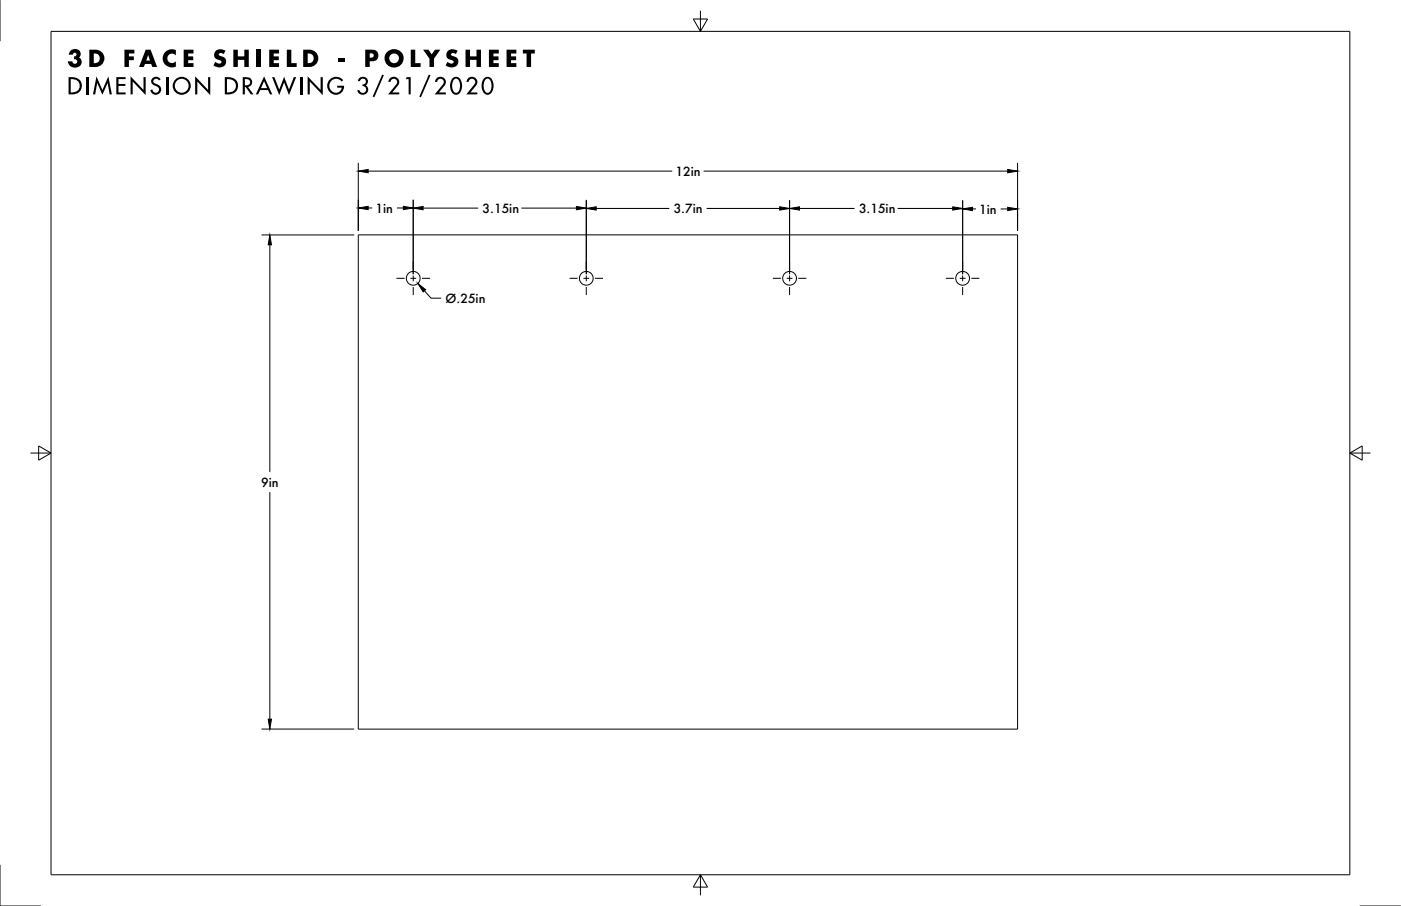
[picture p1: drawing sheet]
<svg xmlns="http://www.w3.org/2000/svg" width="432mm" height="279mm" viewBox="0 0 432 279" stroke-linecap="round" stroke-linejoin="round" font-family="sans-serif">
<defs><g id="words">
<g font-size="3.8">
<text x="208.2" y="54.3">12in</text>
<text x="115.7" y="65.7">1in</text>
<text x="148.8" y="65.7">3.15in</text>
<text x="207.6" y="65.8">3.7in</text>
<text x="264.8" y="65.8">3.15in</text>
<text x="301.8" y="66">1in</text>
<text x="137.3" y="93.5">Ø.25in</text>
<text x="80.5" y="150.1">9in</text>
</g>
</g></defs>
<!-- layer: Layer 1 -->
<g fill="none" stroke="#000" stroke-width=".31">
<path d="M0 0v12.7M15.7 9.7h400.3v260.1h-400.3zM213.7 5.9h4.4l-2.2 3.8zM215.9 3.3v6.4M110.4 50.2v21M110.4 52.8l3.1-.5v1zM113.5 52.8h93.7M216.9 52.8h93.7M310.6 52.3l3 .5-3 .5zM313.6 50.2v21M80.6 72.5h28.6M83.2 72.5l.5 3h-1z"/>
<path d="M83.2 75.5v70M110.4 72.4h203.2v152.5h-203.2zM110.4 64.1l3.1-.5v1zM113.5 64.1h1.2M122.3 64.1h2M124.3 63.6l3.1 .5-3.1 .5zM127.4 61.6v23M127.4 64.2l3-.5v1zM130.4 64.2h17M160.7 64.2h17M177.7 63.7l3 .5-3 .5zM180.7 61.6v23"/>
<path d="M180.7 64.3l3-.5v1zM183.7 64.3h22.6M217.8 64.3h22.5M240.3 63.8l3.1 .5-3.1 .5zM243.4 64.3l3-.5v1zM243.4 61.7v22.9M246.4 64.3h17M276.7 64.3h16.9M293.6 63.8l3.1 .5-3.1 .5zM296.7 64.4l3-.5v1zM296.7 61.7v22.9M299.7 64.4h1.1"/>
<path d="M308.4 64.4h2.2M310.6 63.9l3 .5-3 .5zM122.2 85.8h2.5M126.5 85.8h1.7M127.4 84.9v1.8M127.4 88.5v2.5M128.8 87.4l2.4 1.9-.8 .7zM130 85.8h2.5M130.8 89.7l2 2.2h3.2M175.5 85.8h2.5M179.8 85.8h1.8M180.7 84.9v1.8"/>
<path d="M180.7 88.5v2.5M183.4 85.8h2.5M238.2 85.8h2.5M242.5 85.8h1.7M243.4 84.9v1.8M243.4 88.5v2.5M246 85.8h2.5M291.5 85.8h2.5M295.8 85.8h1.8M296.7 84.9v1.8M296.7 88.5v2.5M299.4 85.8h2.5"/>
<path d="M9.4 139.7h6.3M11.9 137.5l3.8 2.2-3.8 2.2zM416 139.7h6.4M416 139.7l3.8-2.2v4.4zM83.2 151.8v70M80.6 224.8h28.6M82.7 221.8h1l-.5 3zM0 266.7v12.7h12.7M215.9 269.8l2.2 3.8h-4.4zM215.9 269.8v6.3M419.1 279.4h12.7"/>
<circle cx="127.4" cy="85.8" r="2.12"/>
<circle cx="180.7" cy="85.8" r="2.12"/>
<circle cx="243.4" cy="85.8" r="2.12"/>
<circle cx="296.7" cy="85.8" r="2.12"/>
</g>
<g fill="#000">
<path d="M21.8 15.6a1.7 1.7 0 0 1 2.3-.3 1.7 1.7 0 0 1 .5 2.3l-.3 .2a1.73 1.73 0 0 1 .7 2.2 1.73 1.73 0 0 1-2.2 .8 2.05 2.05 0 0 1-1.9-1.9h1.4a.74 .74 0 0 0 .8 .8 .74 .74 0 0 0 .7-.8 .74 .74 0 0 0-1-.6v-.9a.57 .57 0 0 0 .8-.4 .57 .57 0 0 0-.5-.7 .57 .57 0 0 0-.6 .6h-1.3zM38.4 15.3h3v1.2h-1.7v.9h1.6v1.2h-1.6v2h-1.3zM50.9 16a2.9 2.9 0 0 1 3.3-.5v1.6a1.47 1.47 0 0 0-2.1-.2 1.47 1.47 0 0 0 0 2.2 1.47 1.47 0 0 0 2.1-.2v1.6a2.83 2.83 0 0 1-3.5-.8 2.83 2.83 0 0 1 .2-3.7zM56.6 15.3h3v1.2h-1.6v.9h1.6v1.2h-1.6v.9h1.6v1.1h-3zM66.5 15.7l1.3-.5 1.7 .4-.6 1.1-.6-.3-.8 .1a.67 .67 0 0 0 .2 .8 .67 .67 0 0 0 .7 .1 1.78 1.78 0 0 1 1.2 2.3 1.78 1.78 0 0 1-2.4 1.1l-1.4-.6 .6-1.1a1.07 1.07 0 0 0 1.9 0l-.3-.4a1.81 1.81 0 0 1-1.8-2.7zM71.9 15.3h1.4v2.1h2v-2.1h1.4v5.3h-1.4v-2.1h-2v2.1h-1.4zM83 15.3h3v1.2h-1.6v.9h1.5v1.2h-1.5v.9h1.6v1.1h-3zM88.4 15.3h1.4v4.2h1.6v1.1h-3zM104.2 17.9h2v1h-2zM126.6 15.3h1.4v4.2h1.6v1.1h-3zM130.4 15.3h1.7l1 1.5 1-1.5h1.6l-1.9 2.8v2.5h-1.4v-2.5zM138.1 15.7l1.3-.5 1.7 .4-.6 1.1-.7-.3-.7 .1a.67 .67 0 0 0 .1 .8 .67 .67 0 0 0 .8 .1 1.78 1.78 0 0 1 1.1 2.3 1.78 1.78 0 0 1-2.3 1.1l-1.5-.6 .6-1.1a1.07 1.07 0 0 0 1.9 0l-.3-.4a1.81 1.81 0 0 1-1.7-2.7z"/>
<path d="M143.5 15.3h1.4v2.1h2v-2.1h1.3v5.3h-1.3v-2.1h-2v2.1h-1.4zM150.7 15.3h3v1.2h-1.6v.9h1.5v1.2h-1.5v.9h1.6v1.1h-3zM156.1 15.3h3.1v1.2h-1.7v.9h1.6v1.2h-1.6v.9h1.7v1.1h-3.1zM26.6 23.8h.7v5.3h-.7zM29.7 23.6l1.9 4.2 1.8-4.2 1.1 5.5h-.7l-.6-3.5-1.6 3.6-1.6-3.6-.7 3.5h-.6zM35.8 23.8h2.9v.6h-2.2v1.5h2.1v.6h-2.1v2h2.2v.6h-2.9zM40.2 23.5l4 4.2v-3.9h.7v5.5l-4-4.2v4h-.7zM46.9 24.2a1.65 1.65 0 0 1 2.6 .3l-.5 .3a.88 .88 0 0 0-1.1-.5 .88 .88 0 0 0-.6 1.1 .88 .88 0 0 0 1.1 .6 1.67 1.67 0 0 1 1.2 1.8 1.67 1.67 0 0 1-1.6 1.5 1.67 1.67 0 0 1-1.7-1.6l.7-.1a1.02 1.02 0 0 0 1 1 1.02 1.02 0 0 0 1-1 1.02 1.02 0 0 0-.9-1 1.5 1.5 0 0 1-1.2-2.4zM51.2 23.8h.6v5.3h-.6zM60.1 23.5l4 4.2v-3.9h.7v5.5l-4-4.2v4h-.7zM79.1 15.3h1.4v5.3h-1.4zM83.9 23.8h.7l1.5 3.8 1.5-3.9 1.5 3.9 1.5-3.8h.7l-2.2 5.5-1.5-3.9-1.5 3.9z"/>
<path d="M92.4 23.8h.7v5.3h-.7zM94.8 23.5l4 4.2v-3.9h.7v5.5l-4-4.2v4h-.7zM101.9 24.3a2.77 2.77 0 0 1 3.9 .4l-.5 .5a2.1 2.1 0 0 0-2.9-.5 2.1 2.1 0 0 0-.5 2.9 2.1 2.1 0 0 0 2.8 .6l.6-1.2h-1.4v-.6h2.1a2.68 2.68 0 0 1-3.9 2.5 2.68 2.68 0 0 1-.2-4.6zM110.7 24.2a1.51 1.51 0 0 1 2.2-.2 1.51 1.51 0 0 1-.2 2.3 1.64 1.64 0 0 1-.1 2.8 1.64 1.64 0 0 1-2.4-1.3h.6a1.04 1.04 0 0 0 1.2 .8 1.04 1.04 0 0 0 .9-1.1 1.04 1.04 0 0 0-1.2-.9v-.6a.9 .9 0 0 0 1-.7 .9 .9 0 0 0-.7-1.1 .9 .9 0 0 0-1 .8h-.7zM117.8 23l.5 .2-2.9 6.8-.5-.2zM120.2 24.1a1.67 1.67 0 0 1 2.3 0 1.67 1.67 0 0 1 .2 2.3l-1.8 2.1h2.2v.6h-3.5l2.3-2.8a1.05 1.05 0 0 0 .1-1.8 1.05 1.05 0 0 0-1.6 .8h-.7zM125.4 23.8h1.2v5.3h-.7v-4.7h-.9zM132.2 23l.5 .2-3 6.8-.5-.2zM134.6 24.1a1.67 1.67 0 0 1 2.3 0 1.67 1.67 0 0 1 .1 2.3l-1.7 2.1h2.1v.6h-3.4l2.3-2.8a1.05 1.05 0 0 0 0-1.8 1.05 1.05 0 0 0-1.6 .8h-.6zM144.3 24.1a1.67 1.67 0 0 1 2.3 0 1.67 1.67 0 0 1 .1 2.3l-1.7 2.1h2.1v.6h-3.4l2.3-2.8a1.05 1.05 0 0 0 0-1.8 1.05 1.05 0 0 0-1.6 .8h-.6zM161.2 15.3h3.6v1.2h-1.1v4.1h-1.4v-4.1h-1.1zM110.4 52.8l3.1-.5v1z"/>
<path d="M310.6 52.3l3 .5-3 .5zM83.2 72.5l.5 3h-1zM110.4 64.1l3.1-.5v1zM124.3 63.6l3.1 .5-3.1 .5zM127.4 64.2l3-.5v1zM177.7 63.7l3 .5-3 .5zM180.7 64.3l3-.5v1zM240.3 63.8l3.1 .5-3.1 .5zM243.4 64.3l3-.5v1zM293.6 63.8l3.1 .5-3.1 .5zM296.7 64.4l3-.5v1zM310.6 63.9l3 .5-3 .5z"/>
<path d="M128.8 87.4l2.4 1.9-.8 .7zM82.7 221.8h1l-.5 3z"/>
<path d="M28.9 16.5v3a1.52 1.52 0 0 0 1.8-1.5 1.52 1.52 0 0 0-1.8-1.5zM27.5 15.3a4.2 4.2 0 0 1 4.1 1 2.66 2.66 0 0 1 .3 2.9 2.66 2.66 0 0 1-2.4 1.4h-2z"/>
<path d="M45.6 17l-.5 1.7h1.1zM44.9 15.3h1.5l2 5.3h-1.5l-.3-.9h-1.9l-.4 .9h-1.4z"/>
<path d="M94.8 16.5v3a1.52 1.52 0 0 0 1.9-1.5 1.52 1.52 0 0 0-1.9-1.5zM93.4 15.3a4.2 4.2 0 0 1 4.1 1 2.66 2.66 0 0 1 .3 2.9 2.66 2.66 0 0 1-2.4 1.4h-2z"/>
<path d="M114 16.4v1.4h.2a.72 .72 0 0 0 1-.7 .72 .72 0 0 0-1-.7zM112.6 15.3a4.6 4.6 0 0 1 3.5 .4 1.82 1.82 0 0 1 .4 2.1 1.82 1.82 0 0 1-1.8 1.1h-.7v1.7h-1.4z"/>
<path d="M120 18a1.5 1.5 0 0 0 3 0 1.5 1.5 0 0 0-3 0zM118.6 18a2.91 2.91 0 0 1 5.8 0 2.91 2.91 0 0 1-5.8 0z"/>
<path d="M21.8 24.4v4.1a2.14 2.14 0 0 0 2.8-2 2.14 2.14 0 0 0-2.8-2.1zM21.1 23.8a3.3 3.3 0 0 1 4 1.9 2.67 2.67 0 0 1-2.9 3.4h-1.1z"/>
<path d="M53.8 26.4a2.15 2.15 0 0 0 4.3 0 2.15 2.15 0 0 0-4.3 0zM53.2 26.5a2.8 2.8 0 0 1 5.6 0 2.8 2.8 0 0 1-5.6 0z"/>
<path d="M69.9 24.4v4.1a2.14 2.14 0 0 0 2.8-2 2.14 2.14 0 0 0-2.8-2.1zM69.3 23.8a3.3 3.3 0 0 1 4 1.9 2.67 2.67 0 0 1-2.9 3.4h-1.1z"/>
<path d="M75.5 24.4v1.9a1.04 1.04 0 0 0 1.4-.4 1.04 1.04 0 0 0-.5-1.4zM74.8 23.8h.8a1.56 1.56 0 0 1 2 1.1 1.56 1.56 0 0 1-1.2 1.9l1.7 2.3h-.8l-1.6-2.2h-.2v2.2h-.7z"/>
<path d="M81.4 25l-1 2.2h1.9zM81.4 23.6l2.5 5.5h-.7l-.6-1.3h-2.4l-.6 1.3h-.7z"/>
<path d="M139.8 24.7a3.3 3.3 0 0 0 .3 3.8 1.38 1.38 0 0 0 1.7-1.6l-.1-1.3a1.07 1.07 0 0 0-.6-1.2 1.07 1.07 0 0 0-1.3 .3zM139.6 24a1.86 1.86 0 0 1 2 .1 1.86 1.86 0 0 1 .8 1.9 2.68 2.68 0 0 1-1.8 3.2 2.81 2.81 0 0 1-1.8-3.8z"/>
<path d="M149.5 24.7a3.3 3.3 0 0 0 .4 3.8 1.38 1.38 0 0 0 1.6-1.6l-.1-1.3a1.07 1.07 0 0 0-.6-1.2 1.07 1.07 0 0 0-1.3 .3zM149.3 24a1.86 1.86 0 0 1 2 .1 1.86 1.86 0 0 1 .8 1.9 2.68 2.68 0 0 1-1.8 3.2 2.81 2.81 0 0 1-1.8-3.8z"/>
</g>
<use href="#words"/>
</svg>
